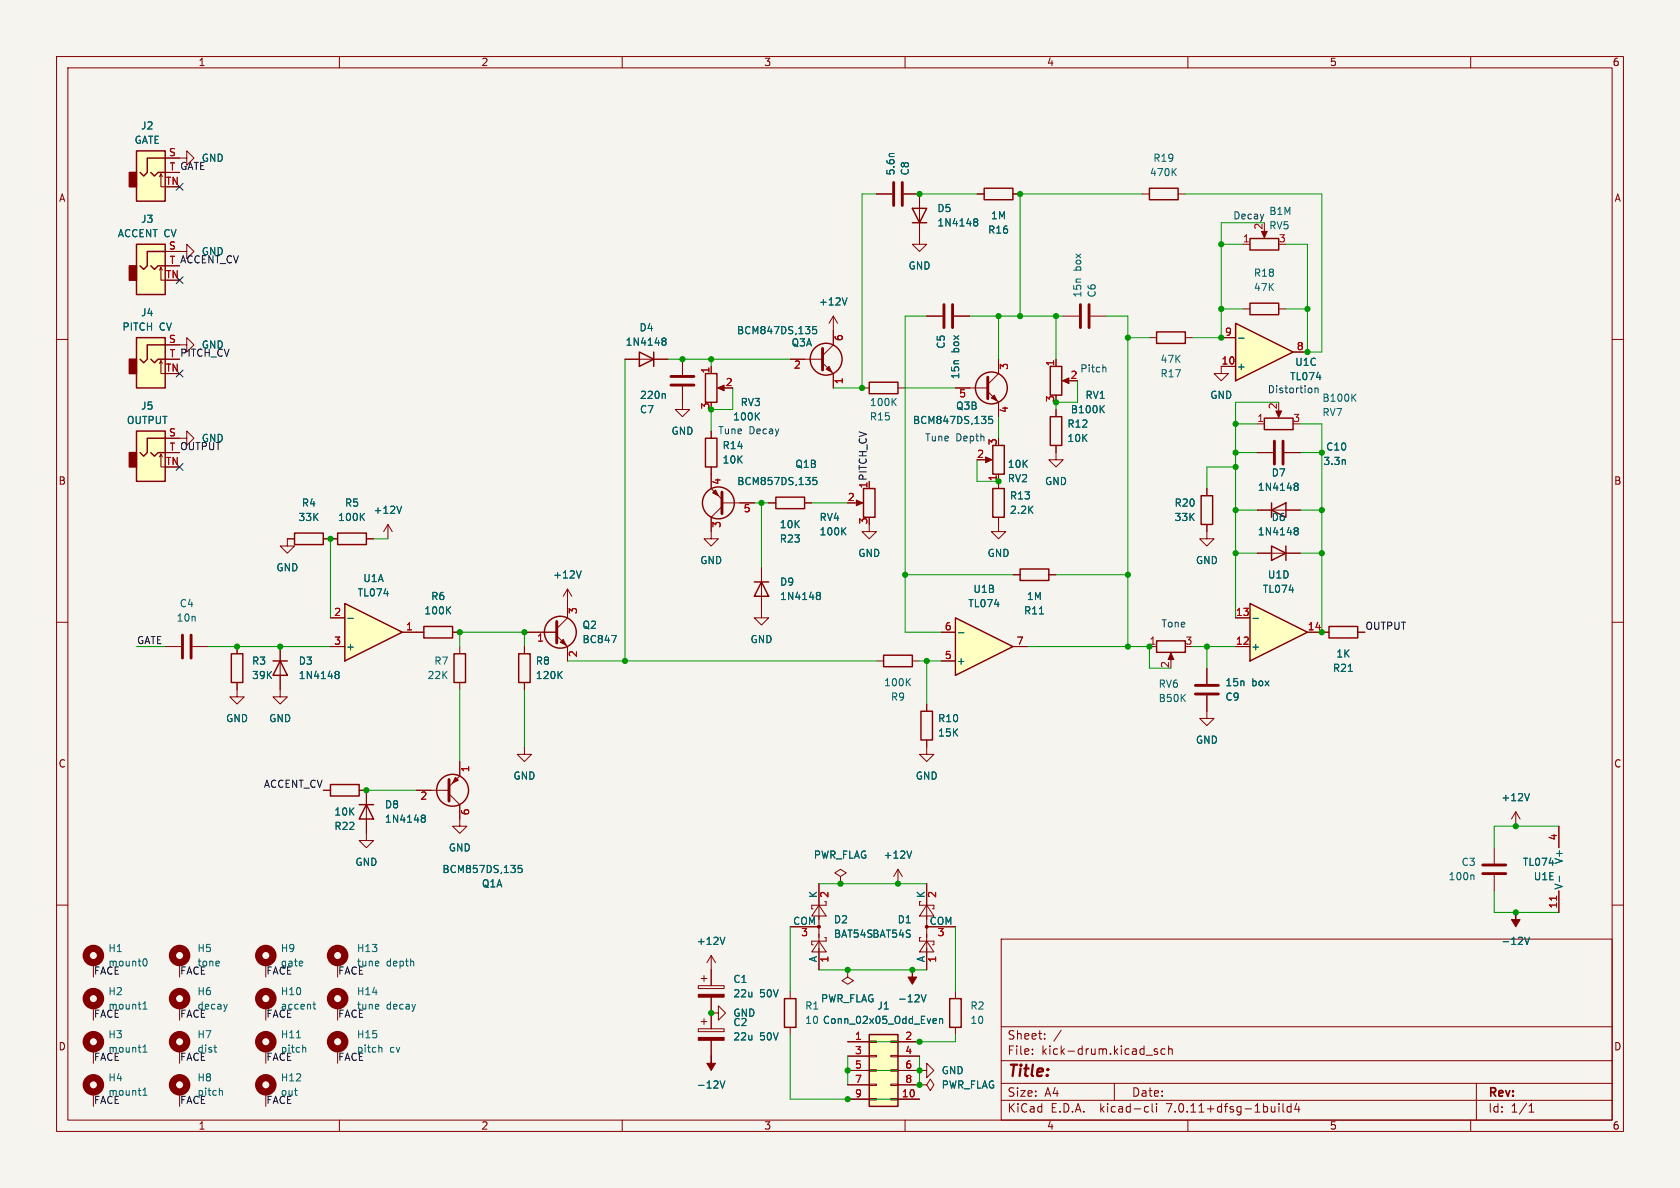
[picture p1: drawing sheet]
<svg xmlns="http://www.w3.org/2000/svg" width="297mm" height="210mm" viewBox="0 0 297 210" stroke-linecap="round" stroke-linejoin="round" font-family="sans-serif">
<defs><g id="words">
<text font-size="2.8" fill="#840000" x="178" y="190.9">Title:</text>
<g font-size="2.1" fill="#840000">
<text x="178" y="184">Sheet:</text>
<text x="178" y="186.7">File:</text>
<text x="184.1" y="186.7">kick-drum.kicad_sch</text>
<text x="178" y="196.9">KiCad</text>
<text x="178" y="194.1">Size:</text>
<text x="184.7" y="194.1">A4</text>
<text x="185.7" y="196.9">E.D.A.</text>
<text x="194.6" y="196.9">kicad-cli</text>
<text x="200" y="194.1">Date:</text>
<text x="206.5" y="196.9">7.0.11+dfsg-1build4</text>
<text x="263" y="194.3">Rev:</text>
<text x="263" y="196.9">Id:</text>
<text x="267.1" y="196.9">1/1</text>
</g>
<g font-size="1.8" fill="#840000">
<text x="35" y="11.9">1</text>
<text x="85" y="11.9">2</text>
<text x="135" y="11.9">3</text>
<text x="185" y="11.9">4</text>
<text x="235" y="11.9">5</text>
<text x="285" y="11.9">6</text>
<text x="10.3" y="35.9">A</text>
<text x="285.3" y="35.9">A</text>
<text x="10.3" y="85.9">B</text>
<text x="153.4" y="86.4" transform="rotate(-90 153.4 86.4)">1 PITCH_CV</text>
<text x="285.3" y="85.9">B</text>
<text x="10.3" y="135.9">C</text>
<text x="285.3" y="135.9">C</text>
<text x="10.3" y="185.9">D</text>
<text x="285.3" y="185.9">D</text>
<text x="35" y="199.9">1</text>
<text x="85" y="199.9">2</text>
<text x="135" y="199.9">3</text>
<text x="185" y="199.9">4</text>
<text x="235" y="199.9">5</text>
<text x="285" y="199.9">6</text>
</g>
<g font-size="1.8" fill="#006464">
<text x="24.8" y="23.1">J2</text>
<text x="23.7" y="25.6">GATE</text>
<text x="35.6" y="28.8">GND</text>
<text x="203.8" y="28.8">R19</text>
<text x="158.3" y="31.1" transform="rotate(-90 158.3 31.1)">5.6n</text>
<text x="160.9" y="31.1" transform="rotate(-90 160.9 31.1)">C8</text>
<text x="203.2" y="31.3">470K</text>
<text x="24.8" y="39.6">J3</text>
<text x="165.6" y="37.7">D5</text>
<text x="165.6" y="40.2">1N4148</text>
<text x="174.6" y="41.5">R16</text>
<text x="175.1" y="39">1M</text>
<text x="224.3" y="40.7">RV5</text>
<text x="224.3" y="38.2">B1M</text>
<text x="20.7" y="42.1">ACCENT CV</text>
<text x="35.6" y="45.3">GND</text>
<text x="160.5" y="47.9">GND</text>
<text x="191.4" y="48" transform="rotate(-90 191.4 48)">box</text>
<text x="191.4" y="52.7" transform="rotate(-90 191.4 52.7)">15n</text>
<text x="193.9" y="52.7" transform="rotate(-90 193.9 52.7)">C6</text>
<text x="221.6" y="49.1">R18</text>
<text x="221.6" y="51.7">47K</text>
<text x="21.5" y="58.6">PITCH</text>
<text x="24.8" y="56.1">J4</text>
<text x="28.2" y="58.6">CV</text>
<text x="113" y="58.8">D4</text>
<text x="130.2" y="59.3">BCM847DS,135</text>
<text x="144.7" y="54.2">+12V</text>
<text x="35.6" y="61.8">GND</text>
<text x="110.5" y="61.3">1N4148</text>
<text x="139.8" y="61.4">Q3A</text>
<text x="167.2" y="61.7" transform="rotate(-90 167.2 61.7)">C5</text>
<text x="169.8" y="62.4" transform="rotate(-90 169.8 62.4)">box</text>
<text x="205.1" y="64.4">47K</text>
<text x="218.6" y="65.6">+</text>
<text x="228.9" y="64.9">U1C</text>
<text x="113" y="70.7">220n</text>
<text x="130.8" y="72">RV3</text>
<text x="153.7" y="72">100K</text>
<text x="169.8" y="67.1" transform="rotate(-90 169.8 67.1)">15n</text>
<text x="191.8" y="70.7">RV1</text>
<text x="205.1" y="66.9">R17</text>
<text x="213.9" y="70.7">GND</text>
<text x="228" y="67.4">TL074</text>
<text x="233.7" y="71.2">B100K</text>
<text x="22.3" y="75.2">OUTPUT</text>
<text x="24.8" y="72.6">J5</text>
<text x="113" y="73.3">C7</text>
<text x="118.6" y="77.1">GND</text>
<text x="129.5" y="74.5">100K</text>
<text x="153.7" y="74.5">R15</text>
<text x="161.3" y="75.2">BCM847DS,135</text>
<text x="168.9" y="72.6">Q3B</text>
<text x="188.6" y="75.8">R12</text>
<text x="189.2" y="73.3">B100K</text>
<text x="233.7" y="73.8">RV7</text>
<text x="35.6" y="78.3">GND</text>
<text x="127.6" y="79.6">R14</text>
<text x="127.6" y="82.1">10K</text>
<text x="140.5" y="82.9">Q1B</text>
<text x="178.1" y="82.9">10K</text>
<text x="188.6" y="78.3">10K</text>
<text x="233.9" y="82.4">3.3n</text>
<text x="234.4" y="79.9">C10</text>
<text x="53.3" y="89.8">R4</text>
<text x="60.9" y="89.8">R5</text>
<text x="130.2" y="86">BCM857DS,135</text>
<text x="178.1" y="85.4">RV2</text>
<text x="178.4" y="88.5">R13</text>
<text x="184.7" y="86">GND</text>
<text x="207.6" y="89.8">R20</text>
<text x="222.3" y="87">1N4148</text>
<text x="224.7" y="84.4">D7</text>
<text x="52.7" y="92.3">33K</text>
<text x="59.7" y="92.3">100K</text>
<text x="65.9" y="91">+12V</text>
<text x="137.8" y="93.6">10K</text>
<text x="144.8" y="92.3">RV4</text>
<text x="144.8" y="94.8">100K</text>
<text x="178.4" y="91">2.2K</text>
<text x="207.6" y="92.3">33K</text>
<text x="222.3" y="94.8">1N4148</text>
<text x="224.7" y="92.3">D6</text>
<text x="48.8" y="101.2">GND</text>
<text x="123.7" y="99.9">GND</text>
<text x="137.8" y="96.1">R23</text>
<text x="151.6" y="98.7">GND</text>
<text x="174.5" y="98.7">GND</text>
<text x="211.3" y="99.9">GND</text>
<text x="31.7" y="107.5">C4</text>
<text x="63.1" y="105.6">TL074</text>
<text x="64.1" y="103.1">U1A</text>
<text x="76.1" y="106.3">R6</text>
<text x="97.7" y="102.5">+12V</text>
<text x="137.8" y="103.7">D9</text>
<text x="137.8" y="106.3">1N4148</text>
<text x="171.1" y="107.5">TL074</text>
<text x="172" y="105">U1B</text>
<text x="181.4" y="106.3">1M</text>
<text x="223.1" y="105">TL074</text>
<text x="224.1" y="102.5">U1D</text>
<text x="31.1" y="110.1">10n</text>
<text x="74.9" y="108.8">100K</text>
<text x="102.9" y="113.9">BC847</text>
<text x="102.9" y="111.4">Q2</text>
<text x="132.6" y="113.9">GND</text>
<text x="180.9" y="108.8">R11</text>
<text x="44.5" y="117.7">R3</text>
<text x="52.7" y="117.7">D3</text>
<text x="61.1" y="115.2">+</text>
<text x="76.7" y="117.7">R7</text>
<text x="94.6" y="117.7">R8</text>
<text x="169" y="117.7">+</text>
<text x="221.1" y="115.2">+</text>
<text x="235.5" y="119">R21</text>
<text x="236.1" y="116.4">1K</text>
<text x="44.5" y="120.2">39K</text>
<text x="52.7" y="120.2">1N4148</text>
<text x="75.5" y="120.2">22K</text>
<text x="94.6" y="120.2">120K</text>
<text x="156.2" y="121.5">100K</text>
<text x="157.4" y="124.1">R9</text>
<text x="204.7" y="121.8">RV6</text>
<text x="204.7" y="124.3">B50K</text>
<text x="216.5" y="124.1">C9</text>
<text x="216.5" y="121.5">15n</text>
<text x="221.3" y="121.5">box</text>
<text x="39.9" y="127.9">GND</text>
<text x="47.5" y="127.9">GND</text>
<text x="165.7" y="127.9">R10</text>
<text x="165.7" y="130.4">15K</text>
<text x="211.3" y="131.7">GND</text>
<text x="68" y="143.1">D8</text>
<text x="90.7" y="138">GND</text>
<text x="161.8" y="138">GND</text>
<text x="265.3" y="141.8">+12V</text>
<text x="59" y="146.9">R22</text>
<text x="59" y="144.4">10K</text>
<text x="68" y="145.6">1N4148</text>
<text x="62.7" y="153.3">GND</text>
<text x="78.1" y="154.5">BCM857DS,135</text>
<text x="79.2" y="150.7">GND</text>
<text x="143.8" y="152">PWR_FLAG</text>
<text x="156.1" y="152">+12V</text>
<text x="256" y="155.8">100n</text>
<text x="258.3" y="153.3">C3</text>
<text x="269.1" y="153.3">TL074</text>
<text x="271.1" y="155.8">U1E</text>
<text x="276.5" y="152.9" transform="rotate(-90 276.5 152.9)">V+</text>
<text x="85.1" y="157.1">Q1A</text>
<text x="144.5" y="158.9" transform="rotate(-90 144.5 158.9)">K</text>
<text x="163.6" y="158.9" transform="rotate(-90 163.6 158.9)">K</text>
<text x="276.5" y="157.4" transform="rotate(-90 276.5 157.4)">V-</text>
<text x="123.1" y="167.2">+12V</text>
<text x="140.1" y="163.6">COM</text>
<text x="147.3" y="163.4">D2</text>
<text x="147.3" y="166">BAT54SBAT54S</text>
<text x="158.6" y="163.4">D1</text>
<text x="164.2" y="163.6">COM</text>
<text x="265.3" y="167.2">-12V</text>
<text x="19.1" y="171">mount0</text>
<text x="19.1" y="168.5">H1</text>
<text x="34.8" y="168.5">H5</text>
<text x="49.5" y="168.5">H9</text>
<text x="63" y="168.5">H13</text>
<text x="68.3" y="171">depth</text>
<text x="129.5" y="174">C1</text>
<text x="144.5" y="170.2" transform="rotate(-90 144.5 170.2)">A</text>
<text x="163.6" y="170.2" transform="rotate(-90 163.6 170.2)">A</text>
<text x="19.1" y="178.7">mount1</text>
<text x="19.1" y="176.1">H2</text>
<text x="34.8" y="176.1">H6</text>
<text x="34.8" y="178.7">decay</text>
<text x="49.5" y="176.1">H10</text>
<text x="49.5" y="178.7">accent</text>
<text x="63" y="176.1">H14</text>
<text x="68.3" y="178.7">decay</text>
<text x="129.5" y="179.9">GND</text>
<text x="129.5" y="176.5">22u</text>
<text x="134.3" y="176.5">50V</text>
<text x="142.2" y="178.7">R1</text>
<text x="145" y="177.4">PWR_FLAG</text>
<text x="155" y="178.7">J1</text>
<text x="158.6" y="177.4">-12V</text>
<text x="171.5" y="178.7">R2</text>
<text x="19.1" y="183.7">H3</text>
<text x="34.8" y="183.7">H7</text>
<text x="49.5" y="183.7">H11</text>
<text x="63" y="183.7">H15</text>
<text x="129.5" y="181.6">C2</text>
<text x="129.5" y="184.1">22u</text>
<text x="134.3" y="184.1">50V</text>
<text x="142.2" y="181.2">10 Conn_02x05_Odd_Even</text>
<text x="145.4" y="181.2">Conn_02x05_Odd_Even</text>
<text x="171.5" y="181.2">10</text>
<text x="19.1" y="186.3">mount1</text>
<text x="19.1" y="191.4">H4</text>
<text x="34.8" y="191.4">H8</text>
<text x="49.5" y="191.4">H12</text>
<text x="68.9" y="186.3">cv</text>
<text x="166.4" y="190.1">GND</text>
<text x="19.1" y="193.9">mount1</text>
<text x="123.1" y="192.6">-12V</text>
<text x="166.4" y="192.6">PWR_FLAG</text>
</g>
<g font-size="1.8" fill="#a90000">
<text x="29.8" y="27.7">S</text>
<text x="29.2" y="32.8">TN</text>
<text x="29.9" y="30.2">T</text>
<text x="223.3" y="40.7" transform="rotate(-90 223.3 40.7)">2</text>
<text x="29.8" y="44.2">S</text>
<text x="29.9" y="46.7">T</text>
<text x="219.6" y="42.9">1</text>
<text x="226" y="42.9">3</text>
<text x="29.2" y="49.3">TN</text>
<text x="216.5" y="59.4">9</text>
<text x="29.2" y="65.8">TN</text>
<text x="29.8" y="60.7">S</text>
<text x="29.9" y="63.2">T</text>
<text x="140.3" y="65.5">2</text>
<text x="149.3" y="60.4" transform="rotate(-90 149.3 60.4)">6</text>
<text x="178.5" y="65.5" transform="rotate(-90 178.5 65.5)">3</text>
<text x="186.4" y="64.8" transform="rotate(-90 186.4 64.8)">1</text>
<text x="215.9" y="64.5">10</text>
<text x="229.2" y="62">8</text>
<text x="125.5" y="66.1" transform="rotate(-90 125.5 66.1)">1</text>
<text x="128.2" y="68.3">2</text>
<text x="149.3" y="68" transform="rotate(-90 149.3 68)">1</text>
<text x="169.5" y="70.6">5</text>
<text x="186.4" y="71.2" transform="rotate(-90 186.4 71.2)">3</text>
<text x="189.2" y="67.1">2</text>
<text x="29.8" y="77.2">S</text>
<text x="125.5" y="72.5" transform="rotate(-90 125.5 72.5)">3</text>
<text x="178.5" y="73.1" transform="rotate(-90 178.5 73.1)">4</text>
<text x="222.2" y="74.7">1</text>
<text x="225.8" y="72.5" transform="rotate(-90 225.8 72.5)">2</text>
<text x="228.5" y="74.7">3</text>
<text x="29.2" y="82.3">TN</text>
<text x="29.9" y="79.8">T</text>
<text x="172.6" y="81">2</text>
<text x="176.3" y="78.8" transform="rotate(-90 176.3 78.8)">3</text>
<text x="127.7" y="85.8" transform="rotate(-90 127.7 85.8)">4</text>
<text x="149.8" y="88.6">2</text>
<text x="153.4" y="86.4" transform="rotate(-90 153.4 86.4)">1</text>
<text x="176.3" y="85.2" transform="rotate(-90 176.3 85.2)">1</text>
<text x="127.7" y="93.4" transform="rotate(-90 127.7 93.4)">3</text>
<text x="131.4" y="90.9">5</text>
<text x="153.4" y="92.8" transform="rotate(-90 153.4 92.8)">3</text>
<text x="59" y="109">2</text>
<text x="71.7" y="111.5">1</text>
<text x="94.9" y="113.7">1</text>
<text x="102.3" y="108.7" transform="rotate(-90 102.3 108.7)">3</text>
<text x="166.9" y="111.5">6</text>
<text x="218.4" y="109">13</text>
<text x="231.1" y="111.5">14</text>
<text x="59" y="114">3</text>
<text x="102.3" y="116.3" transform="rotate(-90 102.3 116.3)">2</text>
<text x="166.9" y="116.6">5</text>
<text x="179.6" y="114">7</text>
<text x="203.1" y="114">1</text>
<text x="206.8" y="118.2" transform="rotate(-90 206.8 118.2)">2</text>
<text x="209.5" y="114">3</text>
<text x="218.4" y="114">12</text>
<text x="83.3" y="136.6" transform="rotate(-90 83.3 136.6)">1</text>
<text x="74.2" y="141.7">2</text>
<text x="83.3" y="144.2" transform="rotate(-90 83.3 144.2)">6</text>
<text x="275.3" y="148.7" transform="rotate(-90 275.3 148.7)">4</text>
<text x="146.8" y="158.8" transform="rotate(-90 146.8 158.8)">2</text>
<text x="165.8" y="158.8" transform="rotate(-90 165.8 158.8)">2</text>
<text x="275.3" y="160.7" transform="rotate(-90 275.3 160.7)">11</text>
<text x="141.5" y="165.8">3</text>
<text x="165.7" y="165.8">3</text>
<text x="146.8" y="170.3" transform="rotate(-90 146.8 170.3)">1</text>
<text x="165.8" y="170.3" transform="rotate(-90 165.8 170.3)">1</text>
<text x="151.1" y="183.9">1</text>
<text x="159.9" y="183.9">2</text>
<text x="151.1" y="186.4">3</text>
<text x="151.1" y="189">5</text>
<text x="151.1" y="191.5">7</text>
<text x="159.9" y="186.4">4</text>
<text x="159.9" y="189">6</text>
<text x="159.9" y="191.5">8</text>
<text x="151.1" y="194.1">9</text>
<text x="159.3" y="194.1">10</text>
</g>
<g font-size="1.8" fill="#0f0f0f">
<text x="29.9" y="30.2">T GATE</text>
<text x="29.9" y="46.7">T ACCENT_CV</text>
<text x="29.9" y="63.2">T PITCH_CV</text>
<text x="29.9" y="79.8">T OUTPUT</text>
<text x="24.1" y="114">GATE</text>
<text x="241.3" y="111.4">OUTPUT</text>
<text x="46.5" y="139.4">ACCENT_CV</text>
<text x="16.5" y="172.4">FACE</text>
<text x="31.7" y="172.4">FACE</text>
<text x="34.8" y="171">tone</text>
<text x="47" y="172.4">FACE</text>
<text x="49.5" y="171">gate</text>
<text x="59.7" y="172.4">FACE</text>
<text x="63" y="171">tune</text>
<text x="16.5" y="180">FACE</text>
<text x="31.7" y="180">FACE</text>
<text x="47" y="180">FACE</text>
<text x="59.7" y="180">FACE</text>
<text x="63" y="178.7">tune</text>
<text x="16.5" y="187.6">FACE</text>
<text x="31.7" y="187.6">FACE</text>
<text x="34.8" y="186.3">dist</text>
<text x="47" y="187.6">FACE</text>
<text x="49.5" y="186.3">pitch</text>
<text x="59.7" y="187.6">FACE</text>
<text x="63" y="186.3">pitch</text>
<text x="16.5" y="195.2">FACE</text>
<text x="31.7" y="195.2">FACE</text>
<text x="34.8" y="193.9">pitch</text>
<text x="47" y="195.2">FACE</text>
<text x="49.5" y="193.9">out</text>
</g>
<g font-size="1.8" fill="#0000c2">
<text x="217.9" y="38.9">Decay</text>
<text x="190.9" y="65.9">Pitch</text>
<text x="224" y="69.6">Distortion</text>
<text x="126.9" y="76.8">Tune</text>
<text x="132.4" y="76.8">Decay</text>
<text x="163.4" y="78.1">Tune</text>
<text x="169" y="78.1">Depth</text>
<text x="205.2" y="111">Tone</text>
</g>
</g></defs>
<path d="M0 0h297v210h-297z" fill="#f5f4ef" stroke="#f5f4ef" stroke-width=".18"/>
<g fill="none" stroke="#840000" stroke-width=".18">
<path d="M10 10h277v190h-277zM12 12h273v186h-273zM60 10v2M110 10v2M160 10v2M210 10v2M260 10v2M162.6 34.3v8.9h1.2l-1.2 1.3-1.3-1.3h1.3M10 60h2M147.3 58.4v2.6l-1.9 1.9M163.8 55.9h2.8M168.7 55.9h2.7"/>
<path d="M203.2 59.7h1.3M209.5 59.7h1.3M219.7 54.6h1.3M219.7 43.2h1.3M223.5 40.6v1.1M226.1 54.6h1.2M285 60h2M139.7 63.5h5.7M145.4 64.1l1.9 1.9v2.6M215.9 64.8v1.2h1.3l-1.3 1.3-1.3-1.3h1.3M222.2 74.9h1.3M226.1 72.4v1"/>
<path d="M174 81.3h1M176.5 83.8v1.3M10 110h2M29.2 114.3h2.8M34 114.3h2.8M41.9 114.3v1.3M49.5 114.3v7.6M92.7 111.8h5.7M98.4 112.4l1.9 1.9v2.5M100.3 106.7v2.5l-1.9 1.9M134.6 100.3v8.9h1.3l-1.3 1.3-1.3-1.3h1.3M285 110h2"/>
<path d="M41.9 120.7v2.5h1.3l-1.3 1.3-1.3-1.3h1.3M57.1 139.7h1.3M63.5 139.7h1.3v8.9h1.2l-1.2 1.3-1.3-1.3h1.3M73.7 139.7h5.7M81.3 134.6v2.6l-1.9 1.9M10 160h2M79.4 140.3l1.9 1.9v3.9h1.2l-1.2 1.2-1.3-1.2h1.3M148.6 154.9l1-.6-1-.6-1 .6 1 .6v1.3M148.6 156.2h.1M158.7 153.7l-.7 1.2M158.7 153.7v2.5M158.7 153.7l.8 1.2"/>
<path d="M285 160h2M139.7 175.3v1.2M177 166h108v32h-108zM60 198v2M110 198v2M139.7 181.6v1.3M160 198v2M177 194.5h108M177 191.5h108M177 187.5h108M177 181.5h108M182.5 186.3v.1"/>
<path d="M182.5 185.5v.1M184.7 183.6v.1M184.7 182.8v.1M187.6 182.1l-1.3 2M197 191.5v3M202.6 195.6l.4 .1M202.6 186.5h1.1M203 196.5l-.4 .1M203.7 195.1v1.3l.2 .2M204.5 195.1v.1M204.5 195.6v1M204.6 185.5l-.4-.1-.2 .2 .1 .2 .5 .2v.3h-.6"/>
<path d="M206 185.5l-.5-.1-.3 .3v.4l.2 .2h.6M206.6 185.5l.2-.1 .4 .1v.9M206.6 184.9v1.5M210 198v2M226.1 195.1v.1M226.1 195.6v1M226.8 195.1v1.3l.2 .2M228.2 195.7l-.4-.1-.3 .3v.4l.2 .2h.5M228.2 195.1v1.5M229.2 195l-.3 1.1h.9M229.6 195.6v1M260 198v2"/>
<path d="M261 191.5v6.5M270.3 196.6h.9M270.3 195.5l.4-.4v1.5"/>
</g>
<g fill="none" stroke="#840000" stroke-width=".25">
<path d="M161.3 36.8h2.5l-1.2 2.6zM161.3 39.4h2.5M204.5 58.7h5v2h-5zM221 53.6h5.1v2h-5.1zM221 42.2h5.1v2h-5.1zM175.5 78.7h2v5.1h-2zM223.5 73.9h5.1v2h-5.1zM40.9 115.6h2v5.1h-2zM48.3 116.8h2.5M49.5 116.8l1.3 2.6h-2.5zM133.3 102.9h2.6M134.6 102.9l1.3 2.5h-2.6z"/>
<path d="M58.4 138.7h5.1v2h-5.1zM63.5 142.2h2.5M64.8 142.2l1.2 2.6h-2.5zM138.7 176.5h2v5.1h-2z"/>
<circle cx="146" cy="63.5" r="2.82"/>
<circle cx="99.1" cy="111.8" r="2.82"/>
<circle cx="80" cy="139.7" r="2.82"/>
</g>
<path d="M166.9 53.8v4.1M168.4 53.8v4.1M145.4 61.6v3.8M32.3 112.3v4M33.8 112.3v4M98.4 109.9v3.8M79.4 137.8v3.8" fill="none" stroke="#840000" stroke-width=".51"/>
<g fill="#840000" stroke="#840000" stroke-width=".18">
<path d="M225.6 72.6h1l-.5 1.2z"/>
<path d="M80.5 137.4l.5 .5-1 .5z"/>
<path d="M223 40.9h1l-.5 1.1z"/>
<path d="M99.1 113.5l.5-.5 .5 1z"/>
<path d="M174.2 80.8l1.2 .5-1.2 .5z"/>
<path d="M146 65.3l.6-.5 .5 1z"/>
</g>
<g fill="none" stroke="#006464" stroke-width=".18">
<path d="M172.3 39.2h.1M172.3 38.7h.3l.2 .1 .1 .2-.3 .2M172.4 39.2h.2M172.4 39.2l-.1 .1M172.6 39.2l.3 .3-.1 .3-.2 .1h-.3M144.3 57.7h-.6v.6l.1-.1 .5 .1 .1 .2-.1 .4-.2 .1-.4-.1M239.2 70.2l.5 .7M239.7 69.7l-.7 .7M59.3 119.2h.2M59.3 118.8l.4-.1 .2 .1 .1 .2-.3 .2M59.5 119.2h.2M59.5 119.2l-.2 .1"/>
<path d="M59.7 119.2l.3 .3-.1 .3-.2 .2-.4-.1M108.1 112.3h.9l-.6 1.3M144.4 105.2l.2 .1M144.4 104.8l.4-.1 .2 .1v.2l-.2 .3M144.6 105.3h.2M144.6 105.3h-.2M144.8 105.3l.2 .2v.4l-.2 .1-.4-.1M74.6 144.6h.1M74.6 144.2l.4-.1 .1 .1 .1 .2-.2 .2M74.7 144.6h.3M74.7 144.6l-.1 .1M75 144.6l.2 .3-.1 .3-.1 .2-.4-.1"/>
<path d="M92.2 153h-.6v.6l.2-.1h.4l.1 .2-.1 .4-.1 .1-.5-.1M161.2 150.4l-.5 1.3"/>
</g>
<path d="M218.4 57.2l10.2 5-10.2 5.1z" fill="#ffffc2"/>
<path d="M203.2 33.3h5.1v2h-5.1zM218.4 57.2l10.2 5-10.2 5.1zM113 62.2l2.6 1.3-2.6 1.3zM115.6 62.2v2.6M52.1 94.2h5v2.1h-5zM91.7 115.6h2v5.1h-2z" fill="none" stroke="#840000" stroke-width=".25"/>
<g fill="none" stroke="#840000" stroke-width=".18">
<path d="M201.9 34.3h1.3M208.3 34.3h1.2M188 55.9h2.8M192.8 55.9h2.8M215.9 59.7h2.5M110.5 63.5h7.6M120.6 63.5v2.8M120.6 68.3v2.8M215.9 64.8h2.5M228.6 62.2h2.5M50.8 95.3h1.3M57.1 95.3h1.3"/>
<path d="M92.7 114.3v1.3M100.3 104.1l-.7 1.3M100.3 104.1v2.6M100.3 104.1l.8 1.3M213.4 118.1v2.8M92.7 132.1v1.3h1.3l-1.3 1.2-1.3-1.2h1.3M92.7 120.7v1.2M213.4 122.9v2.8M162.6 191.8h1.2l.7-1 .6 1-.6 1-.7-1M162.6 191.8h.1"/>
</g>
<path d="M207.4 30.3l.5 .8M207.9 29.8l-.7 .7M117.1 59.8h.4l.2 .1v.2l-.2 .2M219 59.8h.9M117.1 60.2l.2 .1M117.3 60.3h.2M117.3 60.3l-.2 .1M117.4 69.6l.2 .2v.6M117.5 60.3l.2 .2v.4l-.2 .1h-.4M98.8 119.2l.6 .8M99.4 118.7l-.7 .7M102.7 100.9l-.4 1.3" fill="none" stroke="#006464" stroke-width=".18"/>
<path d="M191 53.8v4.1M192.5 53.8v4.1M118.6 66.5h4.1M118.6 68.1h4.1M211.3 121.2h4.1M211.3 122.7h4.1" fill="none" stroke="#840000" stroke-width=".51"/>
<path d="M221 106.7l10.1 5.1-10.1 5z" fill="#ffffc2"/>
<g fill="none" stroke="#840000" stroke-width=".25">
<path d="M24.1 26.7h5.1v8.9h-5.1zM26.7 30.5l.6 .6 .6-.6h1.3M29.2 27.9h-3.2v2.6l-.6 .6-.6-.6M24.1 43.2h5.1v8.9h-5.1zM26.7 47l.6 .6 .6-.6h1.3M29.2 44.5h-3.2v2.5l-.6 .6-.6-.6M59.7 94.2h5.1v2.1h-5.1zM224.8 96.5l2.5 1.3-2.5 1.3zM224.8 90.2l2.5-1.3v2.5zM224.8 88.9v2.5M227.3 96.5v2.6M221 106.7l10.1 5.1-10.1 5z"/>
<path d="M167.9 176.5h2v5.1h-2z"/>
</g>
<g fill="none" stroke="#840000" stroke-width=".18">
<path d="M28.2 31.2l.2-.5v2.3h.8M28.4 30.7l.3 .5M29.2 27.9h3.8v-1.2l1.3 1.2-1.3 1.3v-1.3M29.2 30.5h2.5M28.2 47.8l.2-.6v2.3h.8M28.4 47.2l.3 .6M29.2 44.5h3.8v-1.3l1.3 1.3-1.3 1.2v-1.2M29.2 47h2.5M31.7 77.5h1.3v-1.3l1.3 1.3-1.3 1.2v-1.2M58.4 95.3h1.3M64.8 95.3h1.2M68.6 92.7l-.8 1.3"/>
<path d="M68.6 92.7v2.6M68.6 92.7l.7 1.3M222.2 80h2.8M222.2 97.8h7.7M222.2 90.2h7.7M227.1 80h2.8M218.4 114.3h2.6M218.4 109.2h2.6M231.1 111.8h2.6M144.8 156.2v15.3M146 159.4v.6h-2.5v.7h.3M264.2 149.9v2.8"/>
<path d="M264.2 154.7v2.8M268 143.5l-.8 1.3M268 143.5v2.6M268 143.5l.7 1.3M275.6 146.1v3.8M275.6 157.5v3.8M139.7 163.8h5.1M144.8 166.4l1.2 1.9h-2.5zM144.8 160l1.2 1.9h-2.5zM145.8 165.7h.2v.7h-2.5v.6h.3M168.9 175.3v1.2M162.6 189.2h1.2v-1.2l1.3 1.2-1.3 1.3v-1.3"/>
<path d="M168.9 181.6v1.3"/>
</g>
<g fill="none" stroke="#006464" stroke-width=".18">
<path d="M63.9 91.3l.5 .7M64.4 90.7l-.7 .8M71 89.5l-.4 1.2M228.9 93.8h.1M228.9 93.4l.4-.1 .1 .1 .1 .2-.2 .2M228.9 85.5l.4-.1 .1 .1 .1 .2-.2 .3M228.9 85.9l.1 .1M229 93.8h.3M229 93.8l-.1 .1M229 86h.3M229 86h-.1M229.3 86l.2 .2-.1 .4-.1 .1-.4-.1"/>
<path d="M229.3 93.8l.2 .3-.1 .3-.1 .2-.4-.1M237.8 81.3v.8M221.5 109.3h1M260.4 154.7l.2 .2v.6M270.4 140.3l-.4 1.2M275.7 154.9v1M269.5 165.7l.5 1.2 .4-1.2"/>
</g>
<path d="M225.3 78v4M226.8 78v4M262.1 154.4h4.1M262.1 152.9h4.1" fill="none" stroke="#840000" stroke-width=".51"/>
<g fill="#840000" stroke="#840000" stroke-width=".18">
<path d="M268 161.3v1.3h.7l-.7 1.2-.8-1.2h.8z"/>
<circle cx="144.8" cy="163.8" r=".25"/>
</g>
<path d="M275.2 158.4v.7" fill="none" stroke="#a90000" stroke-width=".18"/>
<g fill="#ffffc2" stroke="#ffffc2" stroke-width=".18">
<path d="M24.1 43.2h5.1v8.9h-5.1z"/>
<path d="M24.1 26.7h5.1v8.9h-5.1z"/>
</g>
<g fill="#840000" stroke="#840000" stroke-width=".25">
<path d="M22.9 47h1.2v2.5h-1.2z"/>
<path d="M22.9 30.5h1.2v2.5h-1.2z"/>
</g>
<path d="M61 106.7l10.1 5.1-10.1 5z" fill="#ffffc2"/>
<g fill="none" stroke="#840000" stroke-width=".25">
<path d="M174 33.3h5.1v2h-5.1zM24.1 59.7h5.1v8.9h-5.1zM24.1 76.2h5.1v8.9h-5.1zM26.7 63.5l.6 .6 .6-.6h1.3M29.2 61h-3.2v2.5l-.6 .6-.6-.6M29.2 77.5h-3.2v2.5l-.6 .6-.6-.6M124.7 77.5h2v5.1h-2zM185.7 64.8h2v5.1h-2zM185.7 73.7h2v5h-2zM26.7 80l.6 .6 .6-.6h1.3M175.5 86.4h2v5h-2zM212.3 87.6h2.1v5.1h-2.1z"/>
<path d="M61 106.7l10.1 5.1-10.1 5zM74.9 110.7h5.1v2.1h-5.1zM80.3 115.6h2v5.1h-2zM204.5 113.3h5v2h-5zM234.9 110.7h5.1v2.1h-5.1zM153.7 182.9h5v12.7h-5z"/>
<circle cx="127" cy="88.9" r="2.82"/>
</g>
<g fill="none" stroke="#840000" stroke-width=".18">
<path d="M172.7 34.3h1.3M179.1 34.3h1.2M28.2 64.3l.2-.5v2.2h.8M28.4 63.8l.3 .5M29.2 61h3.8v-1.3l1.3 1.3-1.3 1.2v-1.2M29.2 63.5h2.5M29.2 77.5h2.5M125.7 76.2v1.3M186.7 78.7v2.6h1.3l-1.3 1.3-1.3-1.3h1.3M186.7 63.5v1.3M186.7 72.4v1.3M188.2 67.3h1"/>
<path d="M28.2 80.8l.2-.5v2.3h.8M28.4 80.3l.3 .5M29.2 80h2.5M50.8 95.3v1.2h1.3l-1.3 1.3-1.3-1.3h1.3M125.7 82.6v3.8l1.9 1.9M127.6 88.9h5.7M127.6 89.5l-1.9 1.9v2.6M176.5 85.1v1.3M176.5 91.4v1.3M213.4 86.4v1.2M213.4 92.7v1.3M58.4 109.2h2.6"/>
<path d="M58.4 114.3h2.6M71.1 111.8h3.8M80 111.8h1.3M81.3 114.3v1.3M203.2 114.3h1.3M207 115.8v1M233.7 111.8h1.2M240 111.8h1.3M49.5 121.9v1.3h1.3l-1.3 1.3-1.2-1.3h1.2M81.3 120.7v1.2M213.4 125.7v1.3h1.2l-1.2 1.3-1.3-1.3h1.3M162.8 159.4h-.2v.6h2.5v.7h-.3"/>
<path d="M163.8 156.2v15.3M47 170.2v2.5M47 177.8v2.5M59.7 170.2v2.5M149.9 171.5v1.2l1 .7-1 .6-1.1-.6 1.1-.7M149.9 171.5h.1M162.8 165.7h-.2v.7h2.5v.6h-.3M163.8 166.4l1.3 1.9h-2.5zM163.8 160l1.3 1.9h-2.5zM163.8 163.8h5.1M16.5 185.4v2.6M16.5 193v2.6"/>
<path d="M31.7 185.4v2.6M31.7 193v2.6M47 193v2.6M149.9 184.2h3.8M149.9 194.3h3.8M149.9 186.7h3.8M149.9 189.2h3.8M149.9 191.8h3.8M153.7 194.2h1.2v.2h-1.2zM153.7 191.6h1.2v.3h-1.2zM153.7 189.1h1.2v.3h-1.2zM153.7 186.6h1.2v.2h-1.2z"/>
<path d="M153.7 184h1.2v.3h-1.2zM157.5 194.2h1.2v.2h-1.2zM157.5 191.6h1.2v.3h-1.2zM157.5 189.1h1.2v.3h-1.2zM157.5 186.6h1.2v.2h-1.2zM157.5 184h1.2v.3h-1.2zM158.7 184.2h3.9M158.7 194.3h3.9M158.7 186.7h3.9M158.7 189.2h3.9M158.7 191.8h3.9"/>
</g>
<g fill="none" stroke="#006464" stroke-width=".18">
<path d="M194.7 72.2l.5 .8M195.2 71.7l-.7 .7M144.4 84.4h-.6l-.1 .6 .2-.1h.4l.1 .2v.4l-.2 .2-.5-.2M61.5 109.3h1M79.1 107.8l.6 .7M79.7 107.3l-.7 .7M238.4 118.7h.7M55.3 177.5h.5M55.5 177.1v1.1l.3 .2M162.9 175.8l.4 1.3 .4-1.3M25.3 186h.7M25.3 185.1l.3-.4v1.3"/>
<path d="M25.3 192.7l.3-.4v1.3M25.3 193.6h.7M37.8 185.2h.5M38.1 185.9l.2 .1M39 192.8l.3 .2v.6M165.1 180.1h.4l.1 .3-.7 .1M165.5 180.9h-.4M166.1 180.2l.2-.1h.3v.8M166.1 180.1v.8"/>
</g>
<g fill="#ffffc2" stroke="#ffffc2" stroke-width=".18">
<path d="M153.7 182.9h5v12.7h-5z"/>
<path d="M24.1 59.7h5.1v8.9h-5.1z"/>
<path d="M24.1 76.2h5.1v8.9h-5.1z"/>
</g>
<g fill="none" stroke="#840000" stroke-width="1.3">
<circle cx="47" cy="176.5" r="1.27"/>
<circle cx="47" cy="168.9" r="1.27"/>
<circle cx="59.7" cy="168.9" r="1.27"/>
<circle cx="16.5" cy="191.8" r="1.27"/>
<circle cx="16.5" cy="184.1" r="1.27"/>
<circle cx="31.7" cy="191.8" r="1.27"/>
<circle cx="31.7" cy="184.1" r="1.27"/>
<circle cx="47" cy="191.8" r="1.27"/>
</g>
<g fill="#840000" stroke="#840000" stroke-width=".18">
<path d="M161.3 171.5v1.2h.8l-.8 1.3-.8-1.3h.8z"/>
<path d="M126 87.1l.5-.5 .5 1z"/>
<path d="M187.8 67.3l1.2-.5v1z"/>
<path d="M207 115.4l.5 1.2h-1z"/>
<circle cx="163.8" cy="163.8" r=".25"/>
</g>
<g fill="#840000" stroke="#840000" stroke-width=".25">
<path d="M22.9 63.5h1.2v2.5h-1.2z"/>
<path d="M22.9 80h1.2v2.6h-1.2z"/>
</g>
<path d="M127.6 87v3.8" fill="none" stroke="#840000" stroke-width=".51"/>
<path d="M168.9 109.2l10.2 5.1-10.2 5.1z" fill="#ffffc2"/>
<g fill="none" stroke="#840000" stroke-width=".25">
<path d="M124.7 66h2v5.1h-2zM153.7 67.6h5v2h-5zM137.2 87.9h5v2h-5zM152.7 86.4h2v5h-2zM156.2 115.8h5.1v2.1h-5.1zM168.9 109.2l10.2 5.1-10.2 5.1zM180.3 100.6h5.1v2h-5.1zM162.8 125.7h2v5.1h-2z"/>
<circle cx="175.3" cy="68.6" r="2.82"/>
</g>
<g fill="none" stroke="#840000" stroke-width=".18">
<path d="M29.2 27.9h2.5M29.2 30.5h2.5M154.9 34.3h2.8M159.8 34.3h2.8v2.5M162.6 39.4v2.5M172.7 34.3h1.3M179.1 34.3h1.2M29.2 44.5h2.5M29.2 47h2.5M147.3 55.9l-.7 1.3M147.3 55.9v5.1M147.3 55.9l.8 1.3"/>
<path d="M163.8 55.9h2.8M168.7 55.9h2.7M215.9 59.7h2.5M29.2 77.5h2.5M29.2 61h2.5M29.2 63.5h2.5M110.5 63.5h2.5M115.6 63.5h2.5M120.6 68.3v4.1h1.3l-1.3 1.3-1.2-1.3h1.2M120.6 63.5v2.8M125.7 64.8v1.2M125.7 76.2v1.3"/>
<path d="M127.3 68.6h1M139.7 63.5h2.5M147.3 66v2.6M152.4 68.6h1.3M158.7 68.6h1.3M168.9 68.6h5.7M174.6 69.2l1.9 1.9v2.6M176.5 63.5v2.5l-1.9 1.9M186.7 63.5v1.3M186.7 72.4v1.3M186.7 78.7v1.3M215.9 64.8h2.5"/>
<path d="M228.6 62.2h2.5M29.2 80h2.5M50.8 95.3h1.3M57.1 95.3h2.6M64.8 95.3h1.2M125.7 91.4v3.9h1.3l-1.3 1.2-1.2-1.2h1.2M125.7 82.6v3.8M130.8 88.9h2.5M135.9 88.9h1.3M142.2 88.9h1.3M151.1 88.9h1M153.7 92.7v1.3h1.2l-1.2 1.3-1.3-1.3h1.3"/>
<path d="M176.5 91.4v2.6h1.3l-1.3 1.3-1.2-1.3h1.2M176.5 83.8v2.6M213.4 92.7v2.6h1.2l-1.2 1.2-1.3-1.2h1.3M213.4 86.4v1.2M222.2 97.8h2.6M222.2 80h2.8M222.2 90.2h2.6M227.1 80h2.8M227.3 97.8h2.6M227.3 90.2h2.6M41.9 114.3v1.3M49.5 114.3v2.5"/>
<path d="M49.5 119.4v2.5M58.4 114.3h2.6M58.4 109.2h2.6M71.1 111.8h3.8M80 111.8h1.3M92.7 111.8h5.7M92.7 114.3v1.3M100.3 106.7v2.5M100.3 114.3v2.5M134.6 100.3v2.6M134.6 105.4v2.6M154.9 116.8h1.3"/>
<path d="M161.3 116.8h1.3M166.4 116.8h2.5M166.4 111.8h2.5M179.1 114.3h2.5M179.1 101.6h1.2M185.4 101.6h1.3M213.4 118.1v2.8M218.4 114.3h2.6M218.4 109.2h2.6M231.1 111.8h3.8M240 111.8h1.3M41.9 120.7v1.2"/>
<path d="M57.1 139.7h1.3M63.5 139.7h1.3v2.5M73.7 139.7h2.5M81.3 134.6v2.6M92.7 120.7v1.2M163.8 130.8v2.6h1.3l-1.3 1.2-1.2-1.2h1.2M163.8 124.5v1.2M213.4 122.9v2.8M64.8 144.8v2.5M81.3 142.2v2.6M144.8 156.2v3.8M148.6 156.2h.1"/>
<path d="M163.8 156.2v3.8M275.6 146.1v3.8M275.6 157.5v3.8M16.5 170.2v2.5M16.5 177.8v2.5M31.7 170.2v2.5M31.7 177.8v2.5M59.7 177.8v2.5M123.4 174.2h4.6v.6h-4.6zM124 173h1M124.5 172.5v1M125.7 179.1h1.3v-1.3l1.3 1.3-1.3 1.2v-1.2"/>
<path d="M125.7 168.9v5.3M125.7 176.3v5.6M125.7 168.9l-.7 1.3M125.7 168.9l.8 1.3M139.7 163.8h5.1M144.8 167.6v3.9M149.9 171.5h.1M163.8 167.6v3.9M163.8 163.8h5.1M47 185.4v2.6M59.7 185.4v2.6M123.4 181.9h4.6v.5h-4.6z"/>
<path d="M124 180.6h1M124.5 180.1v1M125.7 183.9v2.8M149.9 184.2h3.8M149.9 194.3h3.8M149.9 186.7h3.8M149.9 189.2h3.8M149.9 191.8h3.8M158.7 184.2h3.9M158.7 194.3h3.9M158.7 186.7h3.9M158.7 189.2h3.9"/>
<path d="M158.7 191.8h3.9M162.6 191.8h.1"/>
</g>
<g fill="none" stroke="#006464" stroke-width=".18">
<path d="M158.1 27.1l-.8 .1M172.3 39.2h.1M172.3 38.7h.3l.2 .1 .1 .2-.3 .2M172.4 39.2h.2M172.4 39.2l-.1 .1M172.6 39.2l.3 .3-.1 .3-.2 .1h-.3M117.1 59.8h.4l.2 .1v.2l-.2 .2M144.3 57.7h-.6v.6l.1-.1 .5 .1 .1 .2-.1 .4-.2 .1-.4-.1M149.7 52.6l-.4 1.3M219 59.8h.9M117.1 60.2l.2 .1M117.3 60.3h.2"/>
<path d="M117.3 60.3l-.2 .1M117.4 69.6l.2 .2v.6M117.5 60.3l.2 .2v.4l-.2 .1h-.4M133.7 73.5l.6 .7M134.3 73l-.8 .7M157.9 71l.5 .7M158.4 70.4l-.7 .8M175.4 73.6h-.6v.6l.1-.1h.5l.1 .2-.1 .5-.1 .1-.5-.1M194.7 72.2l.5 .8M195.2 71.7l-.7 .7M63.9 91.3l.5 .7M64.4 90.7l-.7 .8"/>
<path d="M71 89.5l-.4 1.2M144.4 84.4h-.6l-.1 .6 .2-.1h.4l.1 .2v.4l-.2 .2-.5-.2M149 93.8l.5 .8M149.5 93.3l-.7 .7M228.9 93.8h.1M228.9 93.4l.4-.1 .1 .1 .1 .2-.2 .2M228.9 85.5l.4-.1 .1 .1 .1 .2-.2 .3M228.9 85.9l.1 .1M229 93.8h.3M229 93.8l-.1 .1M229 86h.3M229 86h-.1"/>
<path d="M229.3 86l.2 .2-.1 .4-.1 .1-.4-.1M229.3 93.8l.2 .3-.1 .3-.1 .2-.4-.1M237.8 81.3v.8M59.3 118.8l.4-.1 .2 .1 .1 .2-.3 .2M59.3 119.2h.2M59.5 119.2h.2M59.5 119.2l-.2 .1M59.7 119.2l.3 .3-.1 .3-.2 .2-.4-.1M61.5 109.3h1M79.1 107.8l.6 .7M79.7 107.3l-.7 .7M98.8 119.2l.6 .8"/>
<path d="M99.4 118.7l-.7 .7M102.7 100.9l-.4 1.3M108.1 112.3h.9l-.6 1.3M144.4 105.2l.2 .1M144.4 104.8l.4-.1 .2 .1v.2l-.2 .3M144.6 105.3h.2M144.6 105.3h-.2M144.8 105.3l.2 .2v.4l-.2 .1-.4-.1M161 120l-.8 .7M169.4 111.9h1M183.8 108.5h.7M221.5 109.3h1"/>
<path d="M238.4 118.7h.7M160.4 120.5l.6 .7M74.6 144.2l.4-.1 .1 .1 .1 .2-.2 .2M74.6 144.6h.1M74.7 144.6h.3M74.7 144.6l-.1 .1M75 144.6l.2 .3-.1 .3-.1 .2-.4-.1M92.2 153h-.6v.6l.2-.1h.4l.1 .2-.1 .4-.1 .1-.5-.1M161.2 150.4l-.5 1.3M270.4 140.3l-.4 1.2M275.7 154.9v1M25.3 178.4h.7"/>
<path d="M25.3 177.5l.3-.4v1.3M25.5 169.6l.1-.1a.68 .68 0 0 1 .4 .6 .68 .68 0 0 1-.4 .7l-.1-.1M40.2 177.5l-.3 .9M128.1 165.7l-.4 1.2M162.9 175.8l.4 1.3 .4-1.3M269.5 165.7l.5 1.2 .4-1.2M52.4 183.5h.7M53.7 185.2l.4 .1v.7M67.2 185.2l.3 .1v.7M127.3 191.1l.4 1.2 .4-1.2M165.1 180.1h.4l.1 .3-.7 .1M165.5 180.9h-.4"/>
<path d="M166.1 180.2l.2-.1h.3v.8M166.1 180.1v.8"/>
</g>
<g fill="none" stroke="#840000" stroke-width="1.3">
<circle cx="16.5" cy="168.9" r="1.27"/>
<circle cx="16.5" cy="176.5" r="1.27"/>
<circle cx="31.7" cy="168.9" r="1.27"/>
<circle cx="31.7" cy="176.5" r="1.27"/>
<circle cx="59.7" cy="176.5" r="1.27"/>
<circle cx="47" cy="184.1" r="1.27"/>
<circle cx="59.7" cy="184.1" r="1.27"/>
</g>
<g fill="#840000" stroke="#840000" stroke-width=".18">
<path d="M126.9 68.6l1.1-.5v1z"/>
<path d="M123.4 183.4h4.6v.5h-4.6z"/>
<path d="M151.4 88.4l1.1 .5-1.1 .5z"/>
<path d="M175.3 70.4l.5-.5 .5 1z"/>
<path d="M123.4 175.8h4.6v.5h-4.6z"/>
<path d="M125.7 186.7v1.3h.8l-.8 1.2-.7-1.2h.7z"/>
</g>
<path d="M158 32.3v4M159.5 32.3v4M174.6 66.7v3.8" fill="none" stroke="#840000" stroke-width=".51"/>
<path d="M195.2 64.9l.3 .2v.7M232.5 68.6v.8M232.5 68.7l.2-.1 .3 .1v.7" fill="none" stroke="#0000c2" stroke-width=".18"/>
<g fill="none" stroke="#009600" stroke-width=".18">
<path d="M154.9 34.3h-2.5v34.3h-5.1M162.6 34.3h10.1M201.9 34.3h-21.6v21.6M209.5 34.3h24.2v27.9h-2.6v-19h-3.8M223.5 39.4h-7.6v20.3h-5.1M163.8 55.9h-3.8v55.9h6.4M171.4 55.9h16.6M176.5 55.9v7.6M186.7 55.9v7.6M195.6 55.9h3.8v58.4M199.4 59.7h3.8M215.9 54.6h3.8"/>
<path d="M215.9 43.2h3.8M227.3 54.6h3.8M110.5 63.5v53.3M118.1 63.5h21.6M125.7 63.5v1.3M129.5 68.6v3.8h-3.8v3.8M160 68.6h8.9M176.5 73.7v3.8M190.5 67.3v3.8h-3.8v1.3M218.4 74.9h3.8M226.1 71.1h-7.7v38.1M229.9 74.9h3.8v36.9"/>
<path d="M58.4 95.3v13.9M66 95.3h2.6M133.3 88.9h2.6M134.6 88.9v11.4M143.5 88.9h6.4M172.7 81.3v3.8h3.8M218.4 82.6h-5v3.8M218.4 80h3.8M218.4 90.2h3.8M218.4 97.8h3.8M229.9 80h3.8M229.9 90.2h3.8"/>
<path d="M229.9 97.8h3.8M24.1 114.3h5.1M36.8 114.3h21.6M81.3 114.3v-2.5h11.4v2.5M100.3 116.8h54.6M160 101.6h19.1M162.6 116.8h3.8M163.8 116.8v7.7M181.6 114.3h21.6v3.8h3.8M186.7 101.6h12.7M210.8 114.3h7.6M213.4 114.3v3.8"/>
<path d="M64.8 139.7h8.9M81.3 121.9v12.7M92.7 121.9v10.2M144.8 156.2h19M264.2 157.5v3.8h11.4M275.6 146.1h-11.4v3.8M139.7 163.8v11.5M144.8 171.5h19M168.9 163.8v11.5M139.7 182.9v11.4h22.9M149.9 186.7v5.1M149.9 189.2h12.7"/>
<path d="M162.6 186.7v5.1M168.9 182.9v1.3h-19"/>
</g>
<path d="M31.1 32.4l1.3 1.2M32.4 32.4l-1.3 1.2M31.1 48.9l1.3 1.2M32.4 48.9l-1.3 1.2M31.1 65.4l1.3 1.2M32.4 65.4l-1.3 1.2M31.1 81.9l1.3 1.3M32.4 81.9l-1.3 1.3" fill="none" stroke="#000084" stroke-width=".18"/>
<path d="M275.2 158.4v.7" fill="none" stroke="#a90000" stroke-width=".18"/>
<g fill="#009600" stroke="#009600" stroke-width=".18">
<circle cx="134.6" cy="88.9" r=".46"/>
<circle cx="213.4" cy="114.3" r=".46"/>
<circle cx="218.4" cy="97.8" r=".46"/>
<circle cx="163.8" cy="116.8" r=".46"/>
<circle cx="199.4" cy="114.3" r=".46"/>
<circle cx="199.4" cy="101.6" r=".46"/>
<circle cx="203.2" cy="114.3" r=".46"/>
<circle cx="176.5" cy="85.1" r=".46"/>
<circle cx="160" cy="101.6" r=".46"/>
<circle cx="218.4" cy="74.9" r=".46"/>
<circle cx="218.4" cy="90.2" r=".46"/>
<circle cx="180.3" cy="55.9" r=".46"/>
<circle cx="199.4" cy="59.7" r=".46"/>
<circle cx="186.7" cy="55.9" r=".46"/>
<circle cx="186.7" cy="71.1" r=".46"/>
<circle cx="180.3" cy="34.3" r=".46"/>
<circle cx="176.5" cy="55.9" r=".46"/>
<circle cx="152.4" cy="68.6" r=".46"/>
<circle cx="162.6" cy="34.3" r=".46"/>
<circle cx="231.1" cy="54.6" r=".46"/>
<circle cx="231.1" cy="62.2" r=".46"/>
<circle cx="215.9" cy="43.2" r=".46"/>
<circle cx="215.9" cy="54.6" r=".46"/>
<circle cx="215.9" cy="59.7" r=".46"/>
<circle cx="149.9" cy="194.3" r=".46"/>
<circle cx="149.9" cy="189.2" r=".46"/>
<circle cx="148.6" cy="156.2" r=".46"/>
<circle cx="158.7" cy="156.2" r=".46"/>
<circle cx="162.6" cy="189.2" r=".46"/>
<circle cx="162.6" cy="184.2" r=".46"/>
<circle cx="162.6" cy="191.8" r=".46"/>
<circle cx="149.9" cy="171.5" r=".46"/>
<circle cx="161.3" cy="171.5" r=".46"/>
<circle cx="268" cy="146.1" r=".46"/>
<circle cx="233.7" cy="111.8" r=".46"/>
<circle cx="233.7" cy="97.8" r=".46"/>
<circle cx="233.7" cy="80" r=".46"/>
<circle cx="233.7" cy="90.2" r=".46"/>
<circle cx="218.4" cy="80" r=".46"/>
<circle cx="268" cy="161.3" r=".46"/>
<circle cx="218.4" cy="82.6" r=".46"/>
<circle cx="58.4" cy="95.3" r=".46"/>
<circle cx="81.3" cy="111.8" r=".46"/>
<circle cx="41.9" cy="114.3" r=".46"/>
<circle cx="49.5" cy="114.3" r=".46"/>
<circle cx="64.8" cy="139.7" r=".46"/>
<circle cx="125.7" cy="72.4" r=".46"/>
<circle cx="92.7" cy="111.8" r=".46"/>
<circle cx="110.5" cy="116.8" r=".46"/>
<circle cx="120.6" cy="63.5" r=".46"/>
<circle cx="125.7" cy="63.5" r=".46"/>
<circle cx="125.7" cy="179.1" r=".46"/>
</g>
<use href="#words"/>
</svg>
